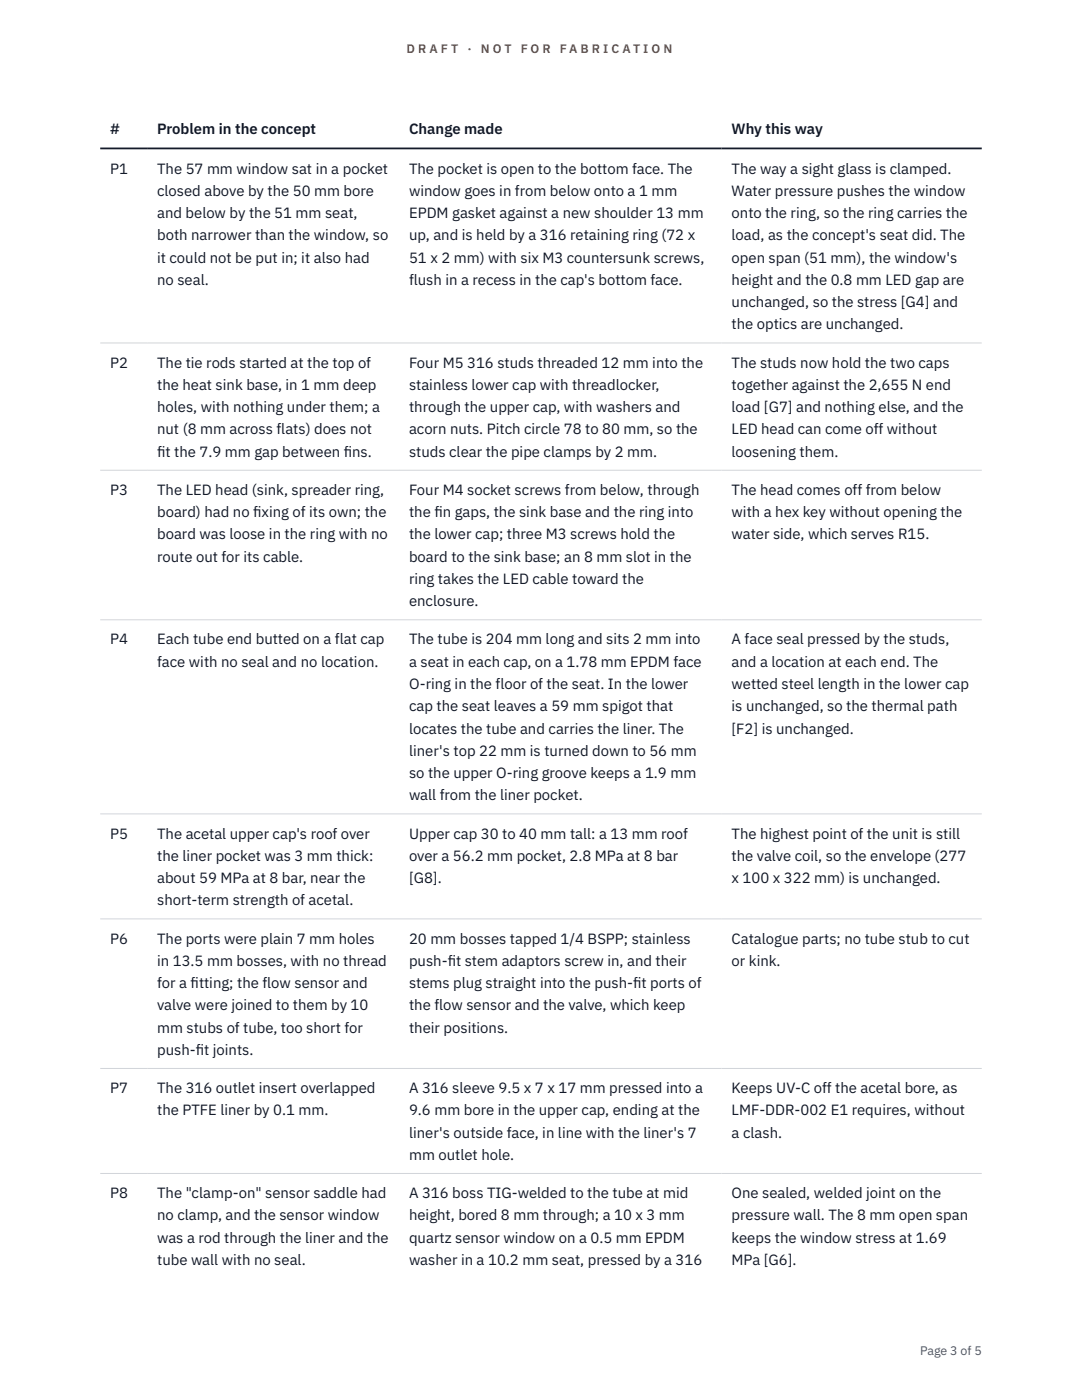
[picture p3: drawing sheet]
<svg xmlns="http://www.w3.org/2000/svg" width="216mm" height="279mm" viewBox="0 0 216 279" stroke-linecap="round" stroke-linejoin="round" font-family="sans-serif">
<defs><g id="words">
<g font-size="3" fill="#111827">
<text x="22" y="26.8">#</text>
<text x="31.4" y="26.8">Problem in the concept</text>
<text x="81.6" y="26.8">Change made</text>
<text x="146" y="26.8">Why this way</text>
<text x="22" y="34.6">P1</text>
<text x="31.4" y="34.6">The 57 mm window sat in a pocket</text>
<text x="81.6" y="34.6">The pocket is open to the bottom face. The</text>
<text x="146" y="34.6">The way a sight glass is clamped.</text>
<text x="31.4" y="39.1">closed above by the 50 mm bore</text>
<text x="81.6" y="39.1">window goes in from below onto a 1 mm</text>
<text x="146" y="39.1">Water pressure pushes the window</text>
<text x="31.4" y="43.5">and below by the 51 mm seat,</text>
<text x="31.4" y="48">both narrower than the window, so</text>
<text x="81.6" y="43.5">EPDM gasket against a new shoulder 13 mm</text>
<text x="81.6" y="48">up, and is held by a 316 retaining ring (72 x</text>
<text x="146" y="43.5">onto the ring, so the ring carries the</text>
<text x="146" y="48">load, as the concept's seat did. The</text>
<text x="31.4" y="52.4">it could not be put in; it also had</text>
<text x="81.6" y="52.4">51 x 2 mm) with six M3 countersunk screws,</text>
<text x="146" y="52.4">open span (51 mm), the window's</text>
<text x="31.4" y="56.9">no seal.</text>
<text x="81.6" y="56.9">flush in a recess in the cap's bottom face.</text>
<text x="146" y="56.9">height and the 0.8 mm LED gap are</text>
<text x="146" y="61.3">unchanged, so the stress [G4] and</text>
<text x="146" y="65.7">the optics are unchanged.</text>
<text x="22" y="73.4">P2</text>
<text x="31.4" y="73.4">The tie rods started at the top of</text>
<text x="31.4" y="77.8">the heat sink base, in 1 mm deep</text>
<text x="81.6" y="73.4">Four M5 316 studs threaded 12 mm into the</text>
<text x="81.6" y="77.8">stainless lower cap with threadlocker,</text>
<text x="146" y="73.4">The studs now hold the two caps</text>
<text x="146" y="77.8">together against the 2,655 N end</text>
<text x="31.4" y="82.3">holes, with nothing under them; a</text>
<text x="81.6" y="82.3">through the upper cap, with washers and</text>
<text x="146" y="82.3">load [G7] and nothing else, and the</text>
<text x="31.4" y="86.7">nut (8 mm across flats) does not</text>
<text x="81.6" y="86.7">acorn nuts. Pitch circle 78 to 80 mm, so the</text>
<text x="146" y="86.7">LED head can come off without</text>
<text x="31.4" y="91.1">f</text>
<text x="31.4" y="91.1">it the 7.9 mm gap between f</text>
<text x="68.6" y="91.1">ins.</text>
<text x="81.6" y="91.1">studs clear the pipe clamps by 2 mm.</text>
<text x="146" y="91.1">loosening them.</text>
<text x="22" y="98.8">P3</text>
<text x="31.4" y="98.8">The LED head (sink, spreader ring,</text>
<text x="81.6" y="98.8">Four M4 socket screws from below, through</text>
<text x="146" y="98.8">The head comes off from below</text>
<text x="31.4" y="103.2">board) had no f</text>
<text x="31.4" y="107.7">board was loose in the ring with no</text>
<text x="50.5" y="103.2">ixing of its own; the</text>
<text x="81.6" y="103.2">the f</text>
<text x="81.6" y="107.7">the lower cap; three M3 screws hold the</text>
<text x="86.7" y="103.2">in gaps, the sink base and the ring into</text>
<text x="146" y="103.2">with a hex key without opening the</text>
<text x="146" y="107.7">water side, which serves R15.</text>
<text x="31.4" y="112.1">route out for its cable.</text>
<text x="81.6" y="112.1">board to the sink base; an 8 mm slot in the</text>
<text x="81.6" y="116.5">ring takes the LED cable toward the</text>
<text x="81.6" y="121">enclosure.</text>
<text x="22" y="128.6">P4</text>
<text x="31.4" y="128.6">Each tube end butted on a flat cap</text>
<text x="81.6" y="128.6">The tube is 204 mm long and sits 2 mm into</text>
<text x="146" y="128.6">A face seal pressed by the studs,</text>
<text x="31.4" y="133.1">face with no seal and no location.</text>
<text x="81.6" y="133.1">a seat in each cap, on a 1.78 mm EPDM face</text>
<text x="81.6" y="137.5">O-ring in the floor of the seat. In the lower</text>
<text x="146" y="133.1">and a location at each end. The</text>
<text x="146" y="137.5">wetted steel length in the lower cap</text>
<text x="81.6" y="142">cap the seat leaves a 59 mm spigot that</text>
<text x="146" y="142">is unchanged, so the thermal path</text>
<text x="81.6" y="146.4">locates the tube and carries the liner. The</text>
<text x="146" y="146.4">[F2] is unchanged.</text>
<text x="81.6" y="150.8">liner's top 22 mm is turned down to 56 mm</text>
<text x="81.6" y="155.3">so the upper O-ring groove keeps a 1.9 mm</text>
<text x="81.6" y="159.7">wall from the liner pocket.</text>
<text x="22" y="167.4">P5</text>
<text x="31.4" y="167.4">The acetal upper cap's roof over</text>
<text x="81.6" y="167.4">Upper cap 30 to 40 mm tall: a 13 mm roof</text>
<text x="146" y="167.4">The highest point of the unit is still</text>
<text x="31.4" y="171.8">the liner pocket was 3 mm thick:</text>
<text x="81.6" y="171.8">over a 56.2 mm pocket, 2.8 MPa at 8 bar</text>
<text x="146" y="171.8">the valve coil, so the envelope (277</text>
<text x="31.4" y="176.2">about 59 MPa at 8 bar, near the</text>
<text x="81.6" y="176.2">[G8].</text>
<text x="146" y="176.2">x 100 x 322 mm) is unchanged.</text>
<text x="31.4" y="180.7">short-term strength of acetal.</text>
<text x="22" y="188.3">P6</text>
<text x="31.4" y="188.3">The ports were plain 7 mm holes</text>
<text x="81.6" y="188.3">20 mm bosses tapped 1/4 BSPP; stainless</text>
<text x="146" y="188.3">Catalogue parts; no tube stub to cut</text>
<text x="31.4" y="192.8">in 13.5 mm bosses, with no thread</text>
<text x="31.4" y="197.2">for a f</text>
<text x="38" y="197.2">itting; the flow sensor and</text>
<text x="81.6" y="192.8">push-f</text>
<text x="81.6" y="197.2">stems plug straight into the push-f</text>
<text x="89.3" y="192.8">it stem adaptors screw in, and their</text>
<text x="126.3" y="197.2">it ports of</text>
<text x="146" y="192.8">or kink.</text>
<text x="31.4" y="201.6">valve were joined to them by 10</text>
<text x="81.6" y="201.6">the flow sensor and the valve, which keep</text>
<text x="31.4" y="206.1">mm stubs of tube, too short for</text>
<text x="81.6" y="206.1">their positions.</text>
<text x="31.4" y="210.5">push-f</text>
<text x="39.1" y="210.5">it joints.</text>
<text x="22" y="218.2">P7</text>
<text x="31.4" y="218.2">The 316 outlet insert overlapped</text>
<text x="81.6" y="218.2">A 316 sleeve 9.5 x 7 x 17 mm pressed into a</text>
<text x="146" y="218.2">Keeps UV-C off the acetal bore, as</text>
<text x="31.4" y="222.6">the PTFE liner by 0.1 mm.</text>
<text x="81.6" y="222.6">9.6 mm bore in the upper cap, ending at the</text>
<text x="81.6" y="227">liner's outside face, in line with the liner's 7</text>
<text x="146" y="222.6">LMF-DDR-002 E1 requires, without</text>
<text x="146" y="227">a clash.</text>
<text x="81.6" y="231.5">mm outlet hole.</text>
<text x="22" y="239.1">P8</text>
<text x="31.4" y="239.1">The &quot;clamp-on&quot; sensor saddle had</text>
<text x="81.6" y="239.1">A 316 boss TIG-welded to the tube at mid</text>
<text x="146" y="239.1">One sealed, welded joint on the</text>
<text x="31.4" y="243.6">no clamp, and the sensor window</text>
<text x="81.6" y="243.6">height, bored 8 mm through; a 10 x 3 mm</text>
<text x="146" y="243.6">pressure wall. The 8 mm open span</text>
<text x="31.4" y="248">was a rod through the liner and the</text>
<text x="81.6" y="248">quartz sensor window on a 0.5 mm EPDM</text>
<text x="146" y="248">keeps the window stress at 1.69</text>
<text x="31.4" y="252.4">tube wall with no seal.</text>
<text x="81.6" y="252.4">washer in a 10.2 mm seat, pressed by a 316</text>
<text x="146" y="252.4">MPa [G6].</text>
</g>
<g font-size="2.5" fill="#b45309">
<text x="81.1" y="10.5">D R A F T</text>
<text x="93.3" y="10.5">·</text>
<text x="95.9" y="10.5">N O T</text>
<text x="103.9" y="10.5">F O R</text>
<text x="111.7" y="10.5">F A B R I C A T I O N</text>
</g>
<text font-size="2.5" fill="#4b5563" x="183.6" y="270.3">Page 3 of 5</text>
</g></defs>
<path d="M20 68.4h175.9M20 93.8h175.9M20 123.7h175.9M20 162.4h175.9M20 183.4h175.9M20 213.2h175.9M20 234.2h175.9" fill="none" stroke="#d1d5db" stroke-width=".2"/>
<path d="M20 29.6h175.9" fill="none" stroke="#111827" stroke-width=".35"/>
<use href="#words"/>
</svg>
